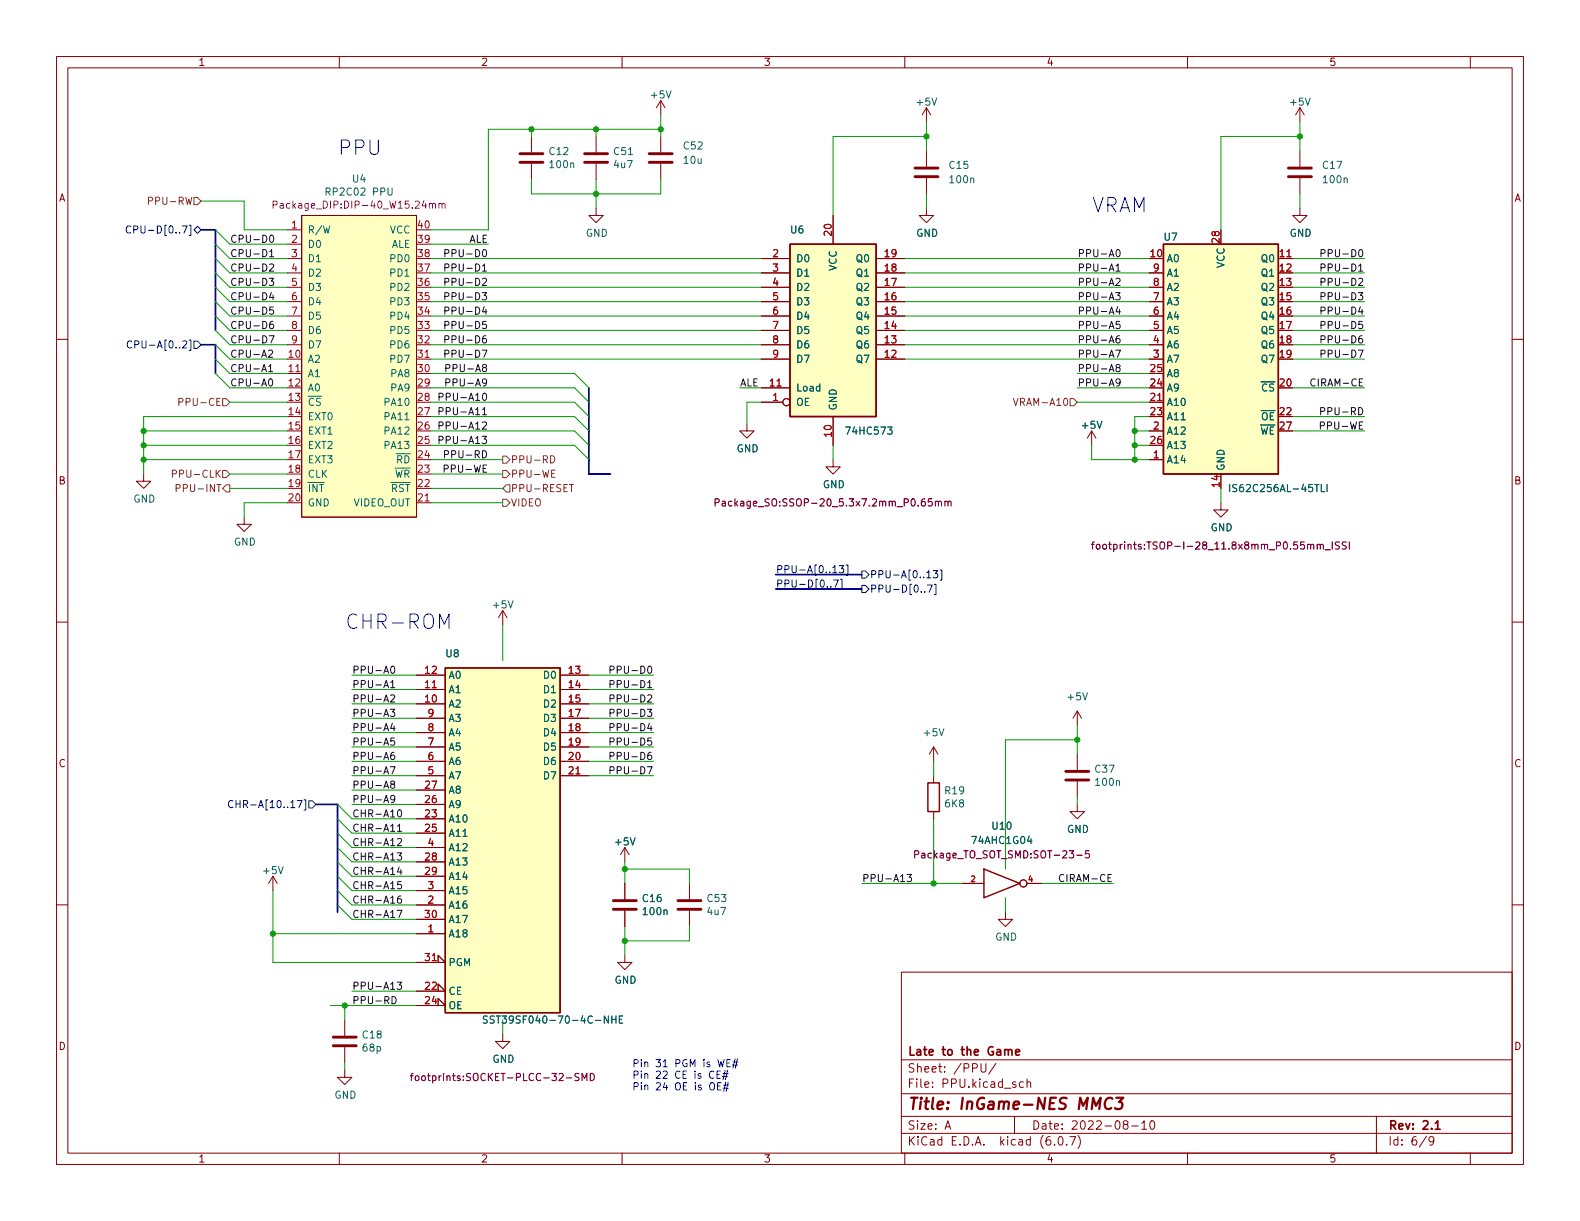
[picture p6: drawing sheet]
<svg xmlns="http://www.w3.org/2000/svg" width="279mm" height="216mm" viewBox="0 0 279 216" stroke-linecap="round" stroke-linejoin="round" font-family="sans-serif">
<defs><g id="words">
<g font-size="3.5" fill="#0000c2">
<text x="59.7" y="27.4">PPU</text>
<text x="193" y="37.6">VRAM</text>
<text x="61" y="111.2">CHR-ROM</text>
</g>
<text font-size="2.8" fill="#840000" x="160.4" y="196.2">Title: InGame-NES MMC3</text>
<g font-size="2.1" fill="#840000">
<text x="160.4" y="189.7">Sheet: /PPU/</text>
<text x="160.4" y="186.7">Late to the Game</text>
<text x="160.4" y="192.4">File: PPU.kicad_sch</text>
<text x="160.4" y="202.5">KiCad E.D.A. kicad (6.0.7)</text>
<text x="160.4" y="199.7">Size: A</text>
<text x="182.4" y="199.7">Date: 2022-08-10</text>
<text x="245.4" y="199.7">Rev: 2.1</text>
<text x="245.4" y="202.5">Id: 6/9</text>
</g>
<g font-size="1.8" fill="#840000">
<text x="35" y="11.6">1</text>
<text x="85" y="11.6">2</text>
<text x="135" y="11.6">3</text>
<text x="185" y="11.6">4</text>
<text x="235" y="11.6">5</text>
<text x="10.3" y="35.6">A</text>
<text x="267.7" y="35.6">A</text>
<text x="10.3" y="85.7">B</text>
<text x="267.7" y="85.7">B</text>
<text x="10.3" y="135.6">C</text>
<text x="267.7" y="135.6">C</text>
<text x="10.3" y="185.7">D</text>
<text x="267.7" y="185.7">D</text>
<text x="35" y="205.6">1</text>
<text x="85" y="205.6">2</text>
<text x="135" y="205.6">3</text>
<text x="185" y="205.6">4</text>
<text x="235" y="205.6">5</text>
</g>
<g font-size="1.8" fill="#006464">
<text x="115.2" y="17.4">+5V</text>
<text x="162.2" y="18.7">+5V</text>
<text x="228.3" y="18.7">+5V</text>
<text x="97.2" y="27.4">C12</text>
<text x="97.4" y="29.7">100n</text>
<text x="108.6" y="27.4">C51</text>
<text x="108.7" y="29.7">4u7</text>
<text x="121" y="26.4">C52</text>
<text x="121" y="29">10u</text>
<text x="167.9" y="29.8">C15</text>
<text x="234" y="29.8">C17</text>
<text x="58.1" y="34.6">RP2C02 PPU</text>
<text x="62.4" y="32.3">U4</text>
<text x="168.1" y="32.4">100n</text>
<text x="234.1" y="32.4">100n</text>
<text x="54.4" y="41.3">R/W</text>
<text x="68.9" y="41.3">VCC</text>
<text x="103.6" y="41.9">GND</text>
<text x="139.8" y="41.3">U6</text>
<text x="162" y="41.9">GND</text>
<text x="228" y="41.9">GND</text>
<text x="54.4" y="43.8">D0</text>
<text x="54.4" y="46.4">D1</text>
<text x="69.1" y="43.8">ALE</text>
<text x="69.2" y="46.4">PD0</text>
<text x="140.7" y="46.4">D0</text>
<text x="148" y="47.9" transform="rotate(-90 148 47.9)">VCC</text>
<text x="151.6" y="46.4">Q0</text>
<text x="205.9" y="42.5">U7</text>
<text x="206.2" y="46.4">A0</text>
<text x="216.5" y="47.4" transform="rotate(-90 216.5 47.4)">VCC</text>
<text x="223.2" y="46.4">Q0</text>
<text x="54.4" y="48.9">D2</text>
<text x="54.4" y="51.4">D3</text>
<text x="54.4" y="54">D4</text>
<text x="69.2" y="54">PD3</text>
<text x="69.2" y="51.4">PD2</text>
<text x="69.2" y="48.9">PD1</text>
<text x="140.7" y="48.9">D1</text>
<text x="140.7" y="51.4">D2</text>
<text x="140.7" y="54">D3</text>
<text x="151.6" y="54">Q3</text>
<text x="151.6" y="51.4">Q2</text>
<text x="151.6" y="48.9">Q1</text>
<text x="206.2" y="54">A3</text>
<text x="206.2" y="51.4">A2</text>
<text x="206.2" y="48.9">A1</text>
<text x="223.2" y="48.9">Q1</text>
<text x="223.2" y="51.4">Q2</text>
<text x="223.2" y="54">Q3</text>
<text x="54.4" y="56.5">D5</text>
<text x="54.4" y="59.1">D6</text>
<text x="69.2" y="59.1">PD5</text>
<text x="69.2" y="56.5">PD4</text>
<text x="140.7" y="56.5">D4</text>
<text x="140.7" y="59.1">D5</text>
<text x="151.6" y="59.1">Q5</text>
<text x="151.6" y="56.5">Q4</text>
<text x="206.2" y="59.1">A5</text>
<text x="206.2" y="56.5">A4</text>
<text x="223.2" y="56.5">Q4</text>
<text x="223.2" y="59.1">Q5</text>
<text x="54.4" y="64.1">A2</text>
<text x="54.4" y="61.6">D7</text>
<text x="69.2" y="64.1">PD7</text>
<text x="69.2" y="61.6">PD6</text>
<text x="140.7" y="61.6">D6</text>
<text x="140.7" y="64.1">D7</text>
<text x="151.6" y="64.1">Q7</text>
<text x="151.6" y="61.6">Q6</text>
<text x="206.2" y="64.1">A7</text>
<text x="206.2" y="61.6">A6</text>
<text x="223.2" y="61.6">Q6</text>
<text x="223.2" y="64.1">Q7</text>
<text x="54.4" y="66.7">A1</text>
<text x="54.4" y="69.2">A0</text>
<text x="54.4" y="71.8">~{CS}</text>
<text x="68.2" y="71.8">PA10</text>
<text x="69.2" y="69.2">PA9</text>
<text x="69.2" y="66.7">PA8</text>
<text x="140.7" y="71.8">OE</text>
<text x="140.7" y="69.2">Load</text>
<text x="206.2" y="71.8">A10</text>
<text x="206.2" y="69.2">A9</text>
<text x="206.2" y="66.7">A8</text>
<text x="221.7" y="69.2">~{CS}</text>
<text x="54.4" y="74.3">EXT0</text>
<text x="54.4" y="76.8">EXT1</text>
<text x="68.2" y="76.8">PA12</text>
<text x="68.2" y="74.3">PA11</text>
<text x="148" y="72.6" transform="rotate(-90 148 72.6)">GND</text>
<text x="149.9" y="76.8">74HC573</text>
<text x="191.4" y="75.8">+5V</text>
<text x="206.2" y="76.8">A12</text>
<text x="206.2" y="74.3">A11</text>
<text x="221.3" y="76.8">~{WE}</text>
<text x="221.6" y="74.3">~{OE}</text>
<text x="54.4" y="79.4">EXT2</text>
<text x="54.4" y="81.9">EXT3</text>
<text x="68.2" y="79.4">PA13</text>
<text x="68.7" y="81.9">~{RD}</text>
<text x="130.2" y="80">GND</text>
<text x="206.2" y="81.9">A14</text>
<text x="206.2" y="79.4">A13</text>
<text x="216.5" y="83.3" transform="rotate(-90 216.5 83.3)">GND</text>
<text x="23.6" y="88.8">GND</text>
<text x="54.4" y="84.5">CLK</text>
<text x="54.4" y="87">~{INT}</text>
<text x="54.4" y="89.5">GND</text>
<text x="62.4" y="89.5">VIDEO_OUT</text>
<text x="67.7" y="87">~{RST}</text>
<text x="68.3" y="84.5">~{WR}</text>
<text x="145.5" y="86.3">GND</text>
<text x="218.3" y="87">IS62C256AL-45TLI</text>
<text x="214.1" y="93.9">GND</text>
<text x="41.3" y="96.5">GND</text>
<text x="87.3" y="107.6">+5V</text>
<text x="78.9" y="116.2">U8</text>
<text x="79.2" y="125.1">A2</text>
<text x="79.2" y="122.6">A1</text>
<text x="79.2" y="120">A0</text>
<text x="96.3" y="120">D0</text>
<text x="96.3" y="122.6">D1</text>
<text x="96.3" y="125.1">D2</text>
<text x="188.9" y="123.8">+5V</text>
<text x="79.2" y="130.2">A4</text>
<text x="79.2" y="127.6">A3</text>
<text x="96.3" y="127.6">D3</text>
<text x="96.3" y="130.2">D4</text>
<text x="163.5" y="130.2">+5V</text>
<text x="79.2" y="137.8">A7</text>
<text x="79.2" y="135.3">A6</text>
<text x="79.2" y="132.7">A5</text>
<text x="96.3" y="132.7">D5</text>
<text x="96.3" y="135.3">D6</text>
<text x="96.3" y="137.8">D7</text>
<text x="193.7" y="136.6">C37</text>
<text x="79.2" y="142.9">A9</text>
<text x="79.2" y="140.3">A8</text>
<text x="167.2" y="140.4">R19</text>
<text x="167.2" y="142.7">6K8</text>
<text x="193.9" y="138.9">100n</text>
<text x="79.2" y="145.4">A10</text>
<text x="79.2" y="148">A11</text>
<text x="108.9" y="149.5">+5V</text>
<text x="172.1" y="149.2">74AHC1G04</text>
<text x="175.5" y="146.7">U10</text>
<text x="188.7" y="147.3">GND</text>
<text x="46.7" y="154.6">+5V</text>
<text x="79.2" y="153">A13</text>
<text x="79.2" y="155.6">A14</text>
<text x="79.2" y="150.5">A12</text>
<text x="79.2" y="160.7">A16</text>
<text x="79.2" y="158.1">A15</text>
<text x="113.7" y="159.5">C16</text>
<text x="113.9" y="161.8">100n</text>
<text x="125.1" y="159.5">C53</text>
<text x="125.2" y="161.8">4u7</text>
<text x="79.2" y="165.7">A18</text>
<text x="79.2" y="163.2">A17</text>
<text x="176" y="166.3">GND</text>
<text x="79.2" y="170.8">PGM</text>
<text x="108.7" y="173.9">GND</text>
<text x="79.2" y="175.9">CE</text>
<text x="79.2" y="178.4">OE</text>
<text x="64.2" y="183.6">C18</text>
<text x="64.2" y="185.9">68p</text>
<text x="87.6" y="181">SST39SF040-70-4C-NHE</text>
<text x="87.1" y="187.9">GND</text>
<text x="59.1" y="194.3">GND</text>
</g>
<g font-size="1.8" fill="#000084">
<text x="24.5" y="41.3">CPU-D[0..7]</text>
<text x="24.5" y="61.6">CPU-A[0..2]</text>
<text x="137.2" y="101.3">PPU-A[0..13]</text>
<text x="137.2" y="103.9">PPU-D[0..7]</text>
<text x="153.8" y="102.2">PPU-A[0..13]</text>
<text x="153.8" y="104.8">PPU-D[0..7]</text>
<text x="42.7" y="142.9">CHR-A[10..17]</text>
</g>
<g font-size="1.8" fill="#725600">
<text x="27" y="36.2">PPU-RW</text>
<text x="32.6" y="71.8">PPU-CE</text>
<text x="180.1" y="71.8">VRAM-A10</text>
<text x="90.3" y="81.9">PPU-RD</text>
<text x="31.4" y="84.5">PPU-CLK</text>
<text x="32.2" y="87">PPU-INT</text>
<text x="90.3" y="84.5">PPU-WE</text>
<text x="90.3" y="87">PPU-RESET</text>
<text x="90.3" y="89.5">VIDEO</text>
</g>
<g font-size="1.8" fill="#840084">
<text x="49.8" y="36.9">Package_DIP:DIP-40_W15.24mm</text>
<text x="128.5" y="89.5">Package_SO:SSOP-20_5.3x7.2mm_P0.65mm</text>
<text x="195.9" y="97.2">footprints:TSOP-I-28_11.8x8mm_P0.55mm_ISSI</text>
<text x="162.9" y="151.8">Package_TO_SOT_SMD:SOT-23-5</text>
<text x="74.6" y="191.1">footprints:SOCKET-PLCC-32-SMD</text>
</g>
<g font-size="1.8" fill="#a90000">
<text x="51.6" y="40.4">1</text>
<text x="73.9" y="40.4">40</text>
<text x="147.1" y="41.6" transform="rotate(-90 147.1 41.6)">20</text>
<text x="51.6" y="42.9">2</text>
<text x="51.6" y="45.5">3</text>
<text x="73.9" y="45.5">38</text>
<text x="73.9" y="42.9">39</text>
<text x="136.7" y="45.5">2</text>
<text x="156.5" y="45.5">19</text>
<text x="203.5" y="45.5">10</text>
<text x="215.6" y="42.9" transform="rotate(-90 215.6 42.9)">28</text>
<text x="226.3" y="45.5">11</text>
<text x="51.6" y="48">4</text>
<text x="51.6" y="50.5">5</text>
<text x="51.6" y="53.1">6</text>
<text x="73.9" y="53.1">35</text>
<text x="73.9" y="50.5">36</text>
<text x="73.9" y="48">37</text>
<text x="136.7" y="48">3</text>
<text x="136.7" y="50.5">4</text>
<text x="136.7" y="53.1">5</text>
<text x="156.5" y="53.1">16</text>
<text x="156.5" y="50.5">17</text>
<text x="156.5" y="48">18</text>
<text x="204" y="53.1">7</text>
<text x="204" y="50.5">8</text>
<text x="204" y="48">9</text>
<text x="226.3" y="48">12</text>
<text x="226.3" y="50.5">13</text>
<text x="226.3" y="53.1">15</text>
<text x="51.6" y="55.6">7</text>
<text x="51.6" y="58.2">8</text>
<text x="73.9" y="58.2">33</text>
<text x="73.9" y="55.6">34</text>
<text x="136.7" y="55.6">6</text>
<text x="136.7" y="58.2">7</text>
<text x="156.5" y="58.2">14</text>
<text x="156.5" y="55.6">15</text>
<text x="204" y="58.2">5</text>
<text x="204" y="55.6">6</text>
<text x="226.3" y="55.6">16</text>
<text x="226.3" y="58.2">17</text>
<text x="51.1" y="63.2">10</text>
<text x="51.1" y="65.8">11</text>
<text x="51.6" y="60.7">9</text>
<text x="73.9" y="65.8">30</text>
<text x="73.9" y="63.2">31</text>
<text x="73.9" y="60.7">32</text>
<text x="136.7" y="60.7">8</text>
<text x="136.7" y="63.2">9</text>
<text x="156.5" y="63.2">12</text>
<text x="156.5" y="60.7">13</text>
<text x="203.5" y="65.8">25</text>
<text x="204" y="63.2">3</text>
<text x="204" y="60.7">4</text>
<text x="226.3" y="60.7">18</text>
<text x="226.3" y="63.2">19</text>
<text x="51.1" y="68.3">12</text>
<text x="51.1" y="70.9">13</text>
<text x="73.9" y="70.9">28</text>
<text x="73.9" y="68.3">29</text>
<text x="136.2" y="68.3">11</text>
<text x="136.7" y="70.9">1</text>
<text x="203.5" y="70.9">21</text>
<text x="203.5" y="68.3">24</text>
<text x="226.3" y="68.3">20</text>
<text x="51.1" y="73.4">14</text>
<text x="51.1" y="75.9">15</text>
<text x="73.9" y="75.9">26</text>
<text x="73.9" y="73.4">27</text>
<text x="147.1" y="77.2" transform="rotate(-90 147.1 77.2)">10</text>
<text x="203.5" y="73.4">23</text>
<text x="204" y="75.9">2</text>
<text x="226.3" y="73.4">22</text>
<text x="226.3" y="75.9">27</text>
<text x="51.1" y="78.5">16</text>
<text x="51.1" y="81">17</text>
<text x="51.1" y="83.6">18</text>
<text x="73.9" y="83.6">23</text>
<text x="73.9" y="81">24</text>
<text x="73.9" y="78.5">25</text>
<text x="203.5" y="78.5">26</text>
<text x="204" y="81">1</text>
<text x="51.1" y="86.1">19</text>
<text x="51.1" y="88.6">20</text>
<text x="73.9" y="88.6">21</text>
<text x="73.9" y="86.1">22</text>
<text x="215.6" y="86.1" transform="rotate(-90 215.6 86.1)">14</text>
<text x="75.2" y="119.1">12</text>
<text x="100.6" y="119.1">13</text>
<text x="75.2" y="124.2">10</text>
<text x="75.2" y="121.7">11</text>
<text x="100.6" y="121.7">14</text>
<text x="100.6" y="124.2">15</text>
<text x="75.7" y="131.8">7</text>
<text x="75.7" y="129.3">8</text>
<text x="75.7" y="126.7">9</text>
<text x="100.6" y="126.7">17</text>
<text x="100.6" y="129.3">18</text>
<text x="100.6" y="131.8">19</text>
<text x="75.7" y="136.9">5</text>
<text x="75.7" y="134.4">6</text>
<text x="100.6" y="134.4">20</text>
<text x="100.6" y="136.9">21</text>
<text x="75.2" y="142">26</text>
<text x="75.2" y="139.4">27</text>
<text x="75.2" y="144.5">23</text>
<text x="75.2" y="147.1">25</text>
<text x="75.7" y="149.6">4</text>
<text x="75.2" y="152.1">28</text>
<text x="75.2" y="154.7">29</text>
<text x="75.7" y="159.8">2</text>
<text x="75.7" y="157.2">3</text>
<text x="75.2" y="162.3">30</text>
<text x="75.7" y="164.8">1</text>
<text x="75.2" y="169.9">31</text>
<text x="75.2" y="175">22</text>
<text x="75.2" y="177.5">24</text>
</g>
<g font-size="1.8" fill="#0f0f0f">
<text x="40.6" y="42.9">CPU-D0</text>
<text x="40.6" y="45.5">CPU-D1</text>
<text x="40.6" y="48">CPU-D2</text>
<text x="79.9" y="48">PPU-D1</text>
<text x="79.9" y="45.5">PPU-D0</text>
<text x="82.8" y="42.9">ALE</text>
<text x="190.5" y="48">PPU-A1</text>
<text x="190.5" y="45.5">PPU-A0</text>
<text x="234.8" y="45.5">PPU-D0</text>
<text x="234.8" y="48">PPU-D1</text>
<text x="40.6" y="53.1">CPU-D4</text>
<text x="40.6" y="50.5">CPU-D3</text>
<text x="79.9" y="53.1">PPU-D3</text>
<text x="79.9" y="50.5">PPU-D2</text>
<text x="190.5" y="53.1">PPU-A3</text>
<text x="190.5" y="50.5">PPU-A2</text>
<text x="234.8" y="53.1">PPU-D3</text>
<text x="234.8" y="50.5">PPU-D2</text>
<text x="40.6" y="55.6">CPU-D5</text>
<text x="40.6" y="58.2">CPU-D6</text>
<text x="79.9" y="55.6">PPU-D4</text>
<text x="79.9" y="58.2">PPU-D5</text>
<text x="190.5" y="58.2">PPU-A5</text>
<text x="190.5" y="55.6">PPU-A4</text>
<text x="234.8" y="55.6">PPU-D4</text>
<text x="234.8" y="58.2">PPU-D5</text>
<text x="40.6" y="63.2">CPU-A2</text>
<text x="40.6" y="60.7">CPU-D7</text>
<text x="40.6" y="65.8">CPU-A1</text>
<text x="79.9" y="60.7">PPU-D6</text>
<text x="79.9" y="63.2">PPU-D7</text>
<text x="79.9" y="65.8">PPU-A8</text>
<text x="190.5" y="65.8">PPU-A8</text>
<text x="190.5" y="63.2">PPU-A7</text>
<text x="190.5" y="60.7">PPU-A6</text>
<text x="234.8" y="63.2">PPU-D7</text>
<text x="234.8" y="60.7">PPU-D6</text>
<text x="40.6" y="68.3">CPU-A0</text>
<text x="78.9" y="70.9">PPU-A10</text>
<text x="79.9" y="68.3">PPU-A9</text>
<text x="130.8" y="68.3">ALE</text>
<text x="190.5" y="68.3">PPU-A9</text>
<text x="232.5" y="68.3">CIRAM-CE</text>
<text x="78.9" y="73.4">PPU-A11</text>
<text x="78.9" y="75.9">PPU-A12</text>
<text x="234.2" y="75.9">PPU-WE</text>
<text x="234.5" y="73.4">PPU-RD</text>
<text x="78.9" y="78.5">PPU-A13</text>
<text x="79.3" y="83.6">PPU-WE</text>
<text x="79.6" y="81">PPU-RD</text>
<text x="62.2" y="119.1">PPU-A0</text>
<text x="109.1" y="119.1">PPU-D0</text>
<text x="62.2" y="121.7">PPU-A1</text>
<text x="62.2" y="124.2">PPU-A2</text>
<text x="109.1" y="124.2">PPU-D2</text>
<text x="109.1" y="121.7">PPU-D1</text>
<text x="62.2" y="126.7">PPU-A3</text>
<text x="62.2" y="131.8">PPU-A5</text>
<text x="62.2" y="129.3">PPU-A4</text>
<text x="109.1" y="126.7">PPU-D3</text>
<text x="109.1" y="129.3">PPU-D4</text>
<text x="109.1" y="131.8">PPU-D5</text>
<text x="62.2" y="136.9">PPU-A7</text>
<text x="62.2" y="134.4">PPU-A6</text>
<text x="109.1" y="134.4">PPU-D6</text>
<text x="109.1" y="136.9">PPU-D7</text>
<text x="62.2" y="142">PPU-A9</text>
<text x="62.2" y="139.4">PPU-A8</text>
<text x="62.2" y="149.6">CHR-A12</text>
<text x="62.2" y="147.1">CHR-A11</text>
<text x="62.2" y="144.5">CHR-A10</text>
<text x="62.2" y="152.1">CHR-A13</text>
<text x="62.2" y="154.7">CHR-A14</text>
<text x="152.4" y="155.9">PPU-A13</text>
<text x="188" y="155.9">CIRAM-CE</text>
<text x="62.2" y="157.2">CHR-A15</text>
<text x="62.2" y="159.8">CHR-A16</text>
<text x="62.2" y="162.3">CHR-A17</text>
<text x="62.2" y="175">PPU-A13</text>
<text x="62.2" y="177.5">PPU-RD</text>
</g>
<g font-size="1.8" fill="#0000c2">
<text x="111.8" y="188.7">Pin 31 PGM is WE#</text>
<text x="111.8" y="190.7">Pin 22 CE is CE#</text>
<text x="111.8" y="192.8">Pin 24 OE is OE#</text>
</g>
<g font-size="1.4" fill="#a90000">
<text x="171.7" y="156">2</text>
<text x="181.9" y="156">4</text>
</g>
</g></defs>
<g fill="none" stroke="#840000" stroke-width=".18">
<path d="M10 10h259.4v195.9h-259.4zM12 12h255.4v191.9h-255.4zM60 10v2M110 10v2M116.8 17.8v2.5M116.8 17.8l-.7 1.3M116.8 17.8l.8 1.3M160 10v2M163.8 19.1l-.7 1.2M163.8 19.1v2.5M163.8 19.1l.8 1.2M210 10v2"/>
<path d="M229.9 19.1v2.5M229.9 19.1l-.8 1.2M229.9 19.1l.7 1.2M260 10v2M53.3 38.1h20.4v53.3h-20.4zM94 24.1v2.8M94 29v2.8M105.4 36.8v1.3h1.3l-1.3 1.3-1.3-1.3h1.3M105.4 24.1v2.8M105.4 29v2.8M116.8 24.1v2.8M116.8 29v2.8"/>
<path d="M147.3 38.1v5.1M163.8 36.8v1.3h1.3l-1.3 1.3-1.2-1.3h1.2M163.8 26.7v2.8M163.8 31.5v2.8M229.9 36.8v1.3h1.2l-1.2 1.3-1.3-1.3h1.3M229.9 26.7v2.8M229.9 31.5v2.8M10 60h2M50.8 58.4h2.5M50.8 55.9h2.5M50.8 53.3h2.5M50.8 50.8h2.5"/>
<path d="M50.8 48.3h2.5M50.8 45.7h2.5M50.8 40.6h2.5M50.8 43.2h2.5M134.6 58.4h5.1M134.6 55.9h5.1M134.6 53.3h5.1M134.6 50.8h5.1M134.6 48.3h5.1M134.6 45.7h5.1M154.9 58.4h5.1M154.9 55.9h5.1"/>
<path d="M154.9 53.3h5.1M154.9 50.8h5.1M154.9 48.3h5.1M154.9 45.7h5.1M203.2 58.4h2.5M203.2 55.9h2.5M203.2 53.3h2.5M203.2 50.8h2.5M203.2 48.3h2.5M226.1 45.7h2.5M267.4 60h2M50.8 61h2.5"/>
<path d="M50.8 66h2.5M73.7 63.5h2.5M132.1 74.9v1.3h1.2l-1.2 1.3-1.3-1.3h1.3M134.6 71.1h3.8M134.6 68.6h5.1M134.6 63.5h5.1M134.6 61h5.1M147.3 73.7v5M154.9 63.5h5.1M154.9 61h5.1M193 76.2l-.7 1.3M193 76.2v2.5"/>
<path d="M193 76.2l.8 1.3M203.2 71.1h2.5M203.2 63.5h2.5M203.2 61h2.5M203.2 76.2h2.5M25.4 83.8v1.3h1.3l-1.3 1.3-1.3-1.3h1.3M43.2 91.4v1.3h1.2l-1.2 1.3-1.3-1.3h1.3M73.7 88.9h2.5M147.3 81.3v1.3h1.3l-1.3 1.2-1.3-1.2h1.3M203.2 81.3h2.5M215.9 88.9v1.3h1.3l-1.3 1.2-1.3-1.2h1.3M10 110h2"/>
<path d="M73.7 119.4h5M88.9 108l-.8 1.2M88.9 108v2.5M88.9 108l.8 1.2M99.1 119.4h5M267.4 110h2M73.7 124.5h5M73.7 121.9h5M73.7 127h5M73.7 129.5h5M73.7 132.1h5M73.7 134.6h5"/>
<path d="M73.7 137.2h5M73.7 139.7h5M99.1 124.5h5M99.1 121.9h5M99.1 127h5M99.1 129.5h5M99.1 132.1h5M99.1 134.6h5M99.1 137.2h5M165.1 132.1l-.8 1.3M165.1 132.1v2.5M165.1 137.2v1.2"/>
<path d="M165.1 132.1l.8 1.3M190.5 125.7v2.6M190.5 133.4v2.7M190.5 138.2v2.8M190.5 125.7l-.8 1.3M190.5 125.7l.8 1.3M10 160h2M48.3 154.9l-.8 1.3M48.3 154.9v2.6M48.3 154.9l.7 1.3M73.7 144.8h5M73.7 147.3h5"/>
<path d="M73.7 142.2h5M73.7 152.4h5M73.7 154.9h5M73.7 157.5h5M73.7 149.9h5M110.5 149.9l-.8 1.2M110.5 149.9v2.5M110.5 156.2v2.8M110.5 149.9l.8 1.2M121.9 156.2v2.8M165.1 143.5v1.3M170.2 156.2h3.8"/>
<path d="M181.6 156.2h2.5M190.5 142.2v1.3h1.3l-1.3 1.3-1.3-1.3h1.3M267.4 160h2M73.7 175.3h5l-1.2-1.3v1.3M73.7 177.8h5l-1.2-1.3v1.3M73.7 170.2h5l-1.2-1.3v1.3M73.7 165.1h5M73.7 160h5M73.7 162.6h5M110.5 168.9v1.3h1.3l-1.3 1.3-1.3-1.3h1.3M110.5 161v2.8M121.9 161v2.8"/>
<path d="M159.4 171.9h108v32h-108zM177.8 161.3v1.3h1.3l-1.3 1.2-1.3-1.2h1.3M61 189.2v1.3h1.2l-1.2 1.3-1.3-1.3h1.3M61 180.3v2.8M61 185.2v2.8M88.9 182.9v1.3h1.3l-1.3 1.2-1.3-1.2h1.3M159.4 197.4h108M159.4 193.4h108M159.4 187.4h108M167.1 199.7l.5-1.5 .5 1.5M167.3 199.2h.7M173.5 188.1v1.2l.3 .3h.2l.3-.3v-1.2"/>
<path d="M176.1 188l-1.3 1.9M179.4 197.4v3M179.6 191.4l-.3-.1-.3 .2 .1 .2 .5 .2v.3h-.6M181 191.4l-.5-.1-.2 .3v.4l.1 .2h.6M181.6 191.4l.2-.1 .4 .1 .1 .9M181.6 190.8v1.5M198.9 198.8l-.3-.3 .1-.2 .2-.1h.4l.2 .3-.1 .2-.6 .2-.2 .2 .1 .4 .2 .2 .4-.1 .2-.2-.1-.4-.2-.2M200.1 199.1h1.2M201.9 198.6l.4-.4v1.5M201.9 199.7h.9M203.5 198.3l.2-.1a.81 .81 0 0 1 .6 .6 .81 .81 0 0 1-.3 .8l-.2 .1a.81 .81 0 0 1-.3-1.4zM243.4 197.4v6.5"/>
<path d="M60 203.9v2M110 203.9v2M159.4 200.4h108M160 203.9v2M186.5 202.3v.2M187.3 201h.2a.81 .81 0 0 1 .6 .6 .81 .81 0 0 1-.3 .8l-.2 .1a.81 .81 0 0 1-.6-.6 .81 .81 0 0 1 .3-.9zM188.6 202.3v.2M189.2 201h1l-.7 1.5M190.6 200.8a1.72 1.72 0 0 1 0 2.2M210 203.9v2M252.3 200.9l-1.3 1.9M253.5 201.6l-.2 .3h-.3l-.3-.3 .1-.6h.5l.2 .1a.99 .99 0 0 1-.4 1.4h-.3"/>
<path d="M260 203.9v2"/>
<circle cx="139.1" cy="71.1" r=".63"/>
<circle cx="181" cy="156.2" r=".63"/>
</g>
<path d="M177.7 185.7l.2-.1 .3 .1 .1 .9M178.3 185.8l.2-.2 .4 .1 .1 .9M179.6 186.1l.7-.2-.1-.2-.4-.1-.2 .2 .1 .7h.5M253.8 198.6l.4-.4v1.5M253.8 199.7h.9" fill="none" stroke="#840000" stroke-width=".3"/>
<path d="M196.7 194.3a.88 .88 0 0 0-1 0 .88 .88 0 0 0-.3 .9 .69 .69 0 0 0 .3 .8 .69 .69 0 0 0 .8-.1M197.4 194.1h1.2l-.7 .8h.3l.2 .2 .1 .1-.2 .7-.3 .2h-.6l-.2-.2" fill="none" stroke="#840000" stroke-width=".4"/>
<path d="M139.7 43.2h15.2v30.5h-15.2zM205.7 43.2h20.4v40.6h-20.4zM78.7 118.1h20.4v61h-20.4zM164.1 138.4h2v5.1h-2zM174 153.7l6.3 2.5-6.3 2.6z" fill="none" stroke="#840000" stroke-width=".25"/>
<g fill="none" stroke="#840000" stroke-width=".51">
<path d="M91.9 28.7h4.1M91.9 27.2h4.1M103.4 28.7h4M103.4 27.2h4M114.8 28.7h4.1M114.8 27.2h4.1M161.8 29.7h4.1M161.8 31.2h4.1M227.8 29.7h4.1M227.8 31.2h4.1M188.5 136.4h4M188.5 137.9h4"/>
<path d="M108.5 159.3h4M119.9 159.3h4.1M108.5 160.8h4M119.9 160.8h4.1M58.9 183.4h4.1M58.9 184.9h4.1"/>
</g>
<g fill="#ffffc2" stroke="#ffffc2" stroke-width=".18">
<path d="M139.7 43.2h15.2v30.5h-15.2z"/>
<path d="M78.7 118.1h20.4v61h-20.4z"/>
<path d="M205.7 43.2h20.4v40.6h-20.4z"/>
<path d="M53.3 38.1h20.4v53.3h-20.4z"/>
</g>
<g fill="none" stroke="#840084" stroke-width=".18">
<path d="M48.3 36.2h.6l.1-.2v-.3l-.7-.1v1.2M77.6 36.1l.2-.1h.3l.1 .8M77.6 36v.8M78.2 36.2l.1-.2h.3l.1 .8M126.5 88.9l.6-.1 .1-.2-.1-.3-.6-.1v1.3M127.7 88.7h.5l.1 .8M128.3 88.9l-.5 .1-.1 .2 .1 .3 .5-.1M165.4 88.7l.2-.1 .3 .1v.8M165.9 88.8l.2-.2 .3 .1 .1 .8M167.1 88.7l.2-.1 .3 .1v.8M167.1 88.6v.9M167.6 88.8l.2-.2 .3 .1 .1 .8"/>
<path d="M193 96.2h.5M193.5 95.8l-.3 .2v1.1M193.9 96.4l.2-.2 .4 .2v.5l-.1 .1-.3 .1-.2-.1zM195.1 96.4l.1-.2 .4 .2 .1 .5-.2 .1-.3 .1-.1-.1zM234.3 97.2h1M235.6 95.8v1.3M236.9 95.9l-.5-.1-.2 .1v.4l.5 .3 .2 .3-.3 .2-.5-.1M238.1 95.9l-.5-.1-.2 .1v.4l.5 .3 .2 .3-.3 .2-.5-.1M238.6 95.8v1.3M161.7 151.1l.6-.1 .2-.1-.1-.3-.7-.2v1.3M192.6 150.4h-.6l-.1 .6 .2-.1 .4 .1 .1 .2v.4l-.2 .1-.5-.1M72.6 190.2h.5"/>
<path d="M73.1 189.8l-.3 .2v1.1M73.5 190.3l.2-.1 .3 .1 .1 .5-.1 .2-.3 .1-.2-.1zM102.9 191.1v-1.3l.5 .9 .4-.9v1.3M104.4 189.8a.64 .64 0 0 1 .7 .6 .64 .64 0 0 1-.7 .7z"/>
</g>
<path d="M217.4 85.7v1.2M233.6 85.7v1.2h.7M234.7 85.7v1.2M86.2 179.7l-.5-.1-.2 .3 .1 .3 .5 .2v.4l-.2 .1h-.4M87.4 179.7l-.5-.1-.2 .2v.3l.6 .3 .1 .3-.3 .2h-.4M108.9 179.6v1.3M110.1 179.6h-.6v1.3h.6M108.2 180.2h.7M109.5 180.2h.4" fill="none" stroke="#006464" stroke-width=".18"/>
<g fill="none" stroke="#725600" stroke-width=".18">
<path d="M26.3 35.5h.6l.1-.2-.1-.3-.6-.1v1.2M34.3 34.9h.6l.7 .7-.7 .6h-.6zM31.6 71.1l.6-.1 .2-.2-.1-.3-.7-.1v1.3M39.4 70.5h.6l.6 .6-.6 .7h-.6zM179.2 70.4l.4 1.3 .4-1.3M189.2 70.5h.7l.6 .6-.6 .7h-.7zM30.5 83.8l.6-.1 .1-.2-.1-.3-.6-.1v1.3M31.1 86.3h.7l.1-.2-.1-.3-.7-.1v1.2M39.4 83.2h.6l.6 .6-.6 .7h-.6zM39.4 86.4l.6-.7h.6v1.3h-.6zM88.9 83.2h.6l.7 .6-.7 .7h-.6zM88.9 88.3h.6l.7 .6-.7 .6h-.6z"/>
<path d="M88.9 80.6h.6l.7 .7-.7 .6h-.6zM89.5 85.7h.7v1.3h-.7l-.6-.6zM97.4 80.6a.64 .64 0 0 1 .7 .6 .64 .64 0 0 1-.7 .7zM97.5 83.7h.5M98.1 83.1h-.6v1.3h.6M100.7 85.7h.7M101.1 85.7v1.2"/>
</g>
<g fill="none" stroke="#000084" stroke-width=".18">
<path d="M23.1 40.1a.6 .6 0 0 0-.8 .4 .6 .6 0 0 0 .6 .7l.2-.1M23.6 40.6l.7-.1 .1-.1-.1-.3-.7-.2v1.3M34.9 40l.7 .6-.7 .7-.6-.7zM23.3 60.4a.6 .6 0 0 0-.9 .4 .6 .6 0 0 0 .6 .7l.3-.1M23.8 60.9h.6l.2-.2-.1-.3-.7-.1v1.2M34.3 60.3h.6l.7 .7-.7 .6h-.6zM149.6 99.9h.3v1.8h-.3M147.3 101.3h.7M147.4 102.5h.8l-.5 1.3M148.4 100h.8l-.4 .5 .4 .1v.6l-.2 .1-.6-.1M148.6 102.4h.3v1.8h-.3M152.4 101h.6l.7 .6-.7 .6h-.6z"/>
<path d="M152.4 103.5h.6l.7 .6-.7 .7h-.6zM163.9 102.2h.7M164 103.4h.9l-.6 1.3M165 100.9h.8l-.4 .5 .4 .1v.6l-.2 .1-.6-.1M165.2 103.3h.3v1.8h-.3M166.2 100.8h.3v1.8h-.3M41.2 141.7a.6 .6 0 0 0-.8 .4 .6 .6 0 0 0 .5 .7l.3-.1M41.7 141.5v1.3M41.7 142.1h.8M54.6 141.6h.6l.7 .6-.7 .7h-.6z"/>
</g>
<g fill="none" stroke="#0f0f0f" stroke-width=".18">
<path d="M47.6 59.4h.9l-.6 1.2M47.6 49.2h.8l-.4 .5 .3 .1v.6l-.1 .1-.6-.1M47.7 44.5l.3-.4v1.3M47.7 46.8l.5-.1 .2 .3-.8 .9h.8M47.7 45.4h.7M47.8 41.7l.2-.1a.68 .68 0 0 1 .4 .6 .68 .68 0 0 1-.4 .7l-.2-.2-.1-.3zM48 51.7l-.3 .9h.8M48.3 56.8l-.4 .1a.86 .86 0 0 0 0 1.2l.4-.1 .1-.4-.2-.3h-.3l-.2 .3M48.3 52.2v.8M48.3 54.3h-.6v.6l.2-.1h.4l.1 .2-.1 .4-.1 .2-.5-.2M78.7 52.4h.6l.1-.2-.1-.3-.6-.2v1.3M78.7 47.3h.6l.1-.2-.1-.3-.6-.1v1.2"/>
<path d="M78.7 44.8l.6-.1 .1-.1-.1-.3-.6-.2v1.3M78.7 55l.6-.1 .1-.2-.1-.3-.6-.1v1.3M78.7 57.5l.6-.1 .1-.1-.1-.3-.6-.2v1.3M78.7 49.9l.6-.1 .1-.2-.1-.3-.6-.1v1.3M197.3 51.7h.8l-.4 .5 .3 .2v.5l-.2 .1-.5-.1M197.3 47l.4-.3v1.2M197.3 49.3l.5-.1 .3 .4-.8 .9h.8M197.3 47.9h.8M197.5 44.3l.2-.2a.68 .68 0 0 1 .4 .7 .68 .68 0 0 1-.4 .6l-.2-.1-.2-.4zM197.7 54.2l-.4 .9h.8M198 59.4h-.4a.86 .86 0 0 0 0 1.2l.4-.1 .1-.4-.3-.2h-.2l-.3 .2M198 54.7v.9"/>
<path d="M198 56.8h-.6l-.1 .6 .2-.1 .5 .1 .1 .2-.1 .4-.2 .1-.5-.1M233.6 55l.6-.1 .1-.2v-.3l-.7-.1v1.3M233.6 52.4h.6l.1-.2v-.3l-.7-.2v1.3M233.6 57.5l.6-.1 .1-.1v-.3l-.7-.2v1.3M233.6 44.8l.6-.1 .1-.1v-.3l-.7-.2v1.3M233.6 47.3h.6l.1-.2v-.3l-.7-.1v1.2M233.6 49.9l.6-.1 .1-.2v-.3l-.7-.1v1.3M47.5 62l.5-.1 .2 .4-.8 .9h.8M47.5 64.8l.4-.4v1.3M47.5 65.7h.7M47.7 67h.1a.68 .68 0 0 1 .4 .6 .68 .68 0 0 1-.4 .7 .84 .84 0 0 1-.1-1.3zM77.6 77.8h.6l.2-.2-.1-.3-.7-.2v1.3"/>
<path d="M77.6 72.7h.6l.2-.2-.1-.3-.7-.1v1.2M77.6 70.2l.6-.1 .2-.1-.1-.3-.7-.2v1.3M77.6 75.3l.6-.1 .2-.2-.1-.3-.7-.1v1.3M78.7 60h.6l.1-.2-.1-.3-.6-.1v1.2M78.7 62.6l.6-.1 .1-.2-.1-.3-.6-.1v1.3M78.8 67.7l.6-.1 .2-.2-.1-.3-.7-.1v1.3M78.8 65.1h.6l.2-.2-.1-.3-.7-.2v1.3M197.3 61.9h.8l-.5 1.3M197.6 65l-.3-.2 .1-.2 .2-.2 .4 .1 .1 .2-.1 .2-.5 .2-.2 .1v.3l.3 .2h.2l.3-.2v-.3l-.3-.2M198.1 67.5l-.3 .3h-.2l-.3-.3 .2-.5h.3l.2 .1a.84 .84 0 0 1-.3 1.2h-.2M232.6 67.1a.6 .6 0 0 0-.9 .4 .6 .6 0 0 0 .6 .8l.3-.2M233.5 75.3l.6-.1 .1-.2-.1-.3-.6-.1v1.3"/>
<path d="M233.5 72.7h.6l.2-.2-.1-.3-.7-.1v1.2M233.6 62.6l.6-.1 .1-.2v-.3l-.7-.1v1.3M233.6 60h.6l.1-.2v-.3l-.7-.1v1.2M78.5 82.9l.6-.1 .2-.1-.1-.3-.7-.2v1.3M78.6 80.4l.6-.1 .1-.2v-.3l-.7-.1v1.3M69.3 117.8h.1a.68 .68 0 0 1 .4 .6 .68 .68 0 0 1-.4 .7 .84 .84 0 0 1-.1-1.3zM107.9 118.5l.6-.1 .1-.2-.1-.3-.6-.1v1.3M69 125.4h.8l-.4 .5 .3 .1v.6l-.1 .1-.6-.1M69 135.6h.9l-.6 1.2M69.1 120.7l.3-.4v1.3M69.1 123l.5-.1 .2 .3-.8 .9h.8M69.1 121.6h.7"/>
<path d="M69.3 138.7l-.2-.3v-.2l.2-.1 .4 .1 .1 .2-.1 .1-.5 .2-.1 .2v.2l.2 .3h.3l.2-.3v-.2l-.2-.2M69.4 127.9l-.3 .9h.8M69.7 133l-.4 .1a.86 .86 0 0 0 0 1.2l.4-.1 .1-.4-.2-.3h-.3l-.2 .3M69.7 128.4v.8M69.7 130.5h-.6v.6l.2-.1h.4l.1 .2-.1 .4-.1 .2-.5-.2M107.9 123.5h.6l.1-.2-.1-.3-.6-.1v1.2M107.9 121l.6-.1 .1-.1-.1-.3-.6-.2v1.3M107.9 126.1l.6-.1 .1-.2-.1-.3-.6-.1v1.3M107.9 128.6h.6l.1-.2-.1-.3-.6-.2v1.3M107.9 133.7l.6-.1 .1-.1-.1-.3-.6-.2v1.3M107.9 131.2l.6-.1 .1-.2-.1-.3-.6-.1v1.3M107.9 136.2h.6l.1-.2-.1-.3-.6-.1v1.2"/>
<path d="M69.8 141.2l-.2 .2h-.4l-.1-.2 .1-.5 .4-.1 .1 .2a.84 .84 0 0 1-.3 1.1h-.2M70.2 150.8h.8l-.4 .5 .4 .1v.6l-.2 .1-.6-.1M70.3 148.4l.5-.1 .2 .3-.8 .9h.8M70.3 146.1l.4-.4v1.3M70.3 147h.7M70.4 143.3l.2-.1a.68 .68 0 0 1 .4 .6 .68 .68 0 0 1-.4 .7l-.2-.2-.1-.3zM70.6 153.3l-.3 .9h.8M70.9 158.4l-.4 .1a.85 .85 0 0 0 0 1.2l.5-.1v-.4l-.2-.3h-.3l-.2 .3M70.9 153.8v.8M71 155.9h-.7v.6l.2-.1h.4l.1 .2v.4l-.2 .2-.5-.2M160.4 154.6h.8l-.4 .5 .3 .1v.6l-.2 .1-.5-.1M188.1 154.7a.6 .6 0 0 0-.8 .5 .6 .6 0 0 0 .6 .7l.2-.1"/>
<path d="M69.3 176.2a.64 .64 0 0 1 .8 .6 .64 .64 0 0 1-.8 .7zM70.2 161h.9l-.6 1.2M70.2 173.7h.8l-.4 .5 .4 .1v.5l-.2 .1-.6-.1"/>
</g>
<g fill="none" stroke="#0000c2" stroke-width=".18">
<path d="M77.7 111.1v-2.5l.9 1.8 .8-1.8v2.5M125.6 191.6l.2-.2a.43 .43 0 0 1 .6 .5v.4a.42 .42 0 0 1-.5 .4 .42 .42 0 0 1-.4-.4zM126.2 189.5a.6 .6 0 0 0-.8 .4 .6 .6 0 0 0 .6 .8l.2-.1M126.8 190h.4M126.9 192.1h.4M127 187.4l.3 1.2 .2-.9 .2 .9 .3-1.2M127.4 189.4h-.6v1.3h.6M127.5 191.4h-.6v1.3h.6M127.7 190.4h.9M127.9 189.8h.9M127.9 192.4h.9M128 191.9h.9"/>
<path d="M128.2 189.3l-.3 1.6M128.3 191.3l-.3 1.7M128.5 188h.5M128.6 189.3l-.3 1.6M128.8 191.3l-.4 1.7M129.1 187.4h-.6v1.2h.6M129.5 188.3h.9M129.6 187.8h.9M130 187.2l-.4 1.7M130.4 187.2l-.4 1.7"/>
</g>
<path d="M35.6 40.6h2.5v17.8M35.6 61h2.5v5M104.1 68.6v15.2h3.8M137.2 104.1h15.2M137.2 101.6h15.2M55.9 142.2h3.8v19.1" fill="none" stroke="#000084" stroke-width=".3"/>
<g fill="none" stroke="#009600" stroke-width=".18">
<path d="M35.6 35.6h7.6v5h7.6M94 22.9v1.2M94 31.8v2.5h22.8v-2.5M105.4 22.9v1.2M105.4 31.8v5M116.8 22.9h-30.4v17.7h-10.2M116.8 20.3v3.8M163.8 24.1h-16.5v14M163.8 21.6v5.1M163.8 34.3v2.5M229.9 24.1h-14v16.5M229.9 21.6v5.1"/>
<path d="M229.9 34.3v2.5M38.1 53.3l2.5 2.6h10.2M38.1 58.4l2.5 2.6h10.2M38.1 50.8l2.5 2.5h10.2M38.1 55.9l2.5 2.5h10.2M38.1 40.6l2.5 2.6h10.2M38.1 43.2l2.5 2.5h10.2M38.1 45.7l2.5 2.6h10.2M38.1 48.3l2.5 2.5h10.2M76.2 55.9h58.4M76.2 53.3h58.4M76.2 58.4h58.4"/>
<path d="M76.2 43.2h10.2M76.2 45.7h58.4M76.2 48.3h58.4M76.2 50.8h58.4M160 55.9h43.2M160 53.3h43.2M160 58.4h43.2M160 45.7h43.2M160 48.3h43.2M160 50.8h43.2M228.6 55.9h12.7M228.6 53.3h12.7"/>
<path d="M228.6 58.4h12.7M228.6 45.7h12.7M228.6 48.3h12.7M228.6 50.8h12.7M25.4 76.2h25.4M25.4 78.7h25.4M38.1 63.5l2.5 2.5h10.2M38.1 66l2.5 2.6h10.2M38.1 61l2.5 2.5h10.2M40.6 71.1h10.2M50.8 73.7h-25.4v10.1M76.2 66h25.4l2.5 2.6"/>
<path d="M76.2 76.2h25.4l2.5 2.5M76.2 78.7h25.4l2.5 2.6M76.2 68.6h25.4l2.5 2.5M76.2 71.1h25.4l2.5 2.6M76.2 61h58.4M76.2 63.5h58.4M76.2 73.7h25.4l2.5 2.5M130.8 68.6h3.8M134.6 71.1h-2.5v3.8M147.3 78.7v2.6M160 61h43.2M160 63.5h43.2"/>
<path d="M190.5 66h12.7M190.5 68.6h12.7M190.5 71.1h12.7M193 78.7v2.6h10.2M200.7 76.2h2.5M200.7 78.7h2.5M203.2 73.7h-2.5v7.6M228.6 76.2h12.7M228.6 68.6h12.7M228.6 61h12.7M228.6 63.5h12.7M228.6 73.7h12.7"/>
<path d="M25.4 81.3h25.4M40.6 86.4h10.2M40.6 83.8h10.2M50.8 88.9h-7.6v2.5M76.2 86.4h12.7M76.2 88.9h12.7M76.2 83.8h12.7M76.2 81.3h12.7M215.9 86.4v2.5M62.2 119.4h11.5M88.9 110.5v6.3M104.1 119.4h11.5"/>
<path d="M62.2 139.7h11.5M62.2 132.1h11.5M62.2 137.2h11.5M62.2 134.6h11.5M62.2 127h11.5M62.2 129.5h11.5M62.2 121.9h11.5M62.2 124.5h11.5M104.1 132.1h11.5M104.1 137.2h11.5M104.1 134.6h11.5M104.1 127h11.5"/>
<path d="M104.1 129.5h11.5M104.1 121.9h11.5M104.1 124.5h11.5M165.1 134.6v2.6M190.5 128.3v5.1M190.5 130.8h-12.7v22.9M48.3 157.5v12.7h25.4M59.7 157.5l2.5 2.5h11.5M59.7 149.9l2.5 2.5h11.5M59.7 147.3l2.5 2.6h11.5M59.7 154.9l2.5 2.6h11.5M59.7 142.2l2.5 2.6h11.5"/>
<path d="M59.7 144.8l2.5 2.5h11.5M59.7 152.4l2.5 2.5h11.5M62.2 142.2h11.5M110.5 152.4v3.8M110.5 153.7h11.4v2.5M152.4 156.2h17.8M165.1 144.8v11.4M177.8 158.8v2.5M184.1 156.2h12.7M190.5 141v1.2M48.3 165.1h25.4M58.4 177.8h15.3"/>
<path d="M59.7 160l2.5 2.6h11.5M61 177.8v2.5M62.2 175.3h11.5M110.5 163.8v5.1M121.9 163.8v2.6h-11.4M61 188v1.2M88.9 180.3v2.6"/>
</g>
<g fill="#009600" stroke="#009600" stroke-width=".18">
<circle cx="25.4" cy="81.3" r=".46"/>
<circle cx="25.4" cy="76.2" r=".46"/>
<circle cx="25.4" cy="78.7" r=".46"/>
<circle cx="48.3" cy="165.1" r=".46"/>
<circle cx="61" cy="177.8" r=".46"/>
<circle cx="110.5" cy="153.7" r=".46"/>
<circle cx="110.5" cy="166.4" r=".46"/>
<circle cx="105.4" cy="34.3" r=".46"/>
<circle cx="94" cy="22.9" r=".46"/>
<circle cx="163.8" cy="24.1" r=".46"/>
<circle cx="116.8" cy="22.9" r=".46"/>
<circle cx="105.4" cy="22.9" r=".46"/>
<circle cx="200.7" cy="76.2" r=".46"/>
<circle cx="190.5" cy="130.8" r=".46"/>
<circle cx="200.7" cy="78.7" r=".46"/>
<circle cx="200.7" cy="81.3" r=".46"/>
<circle cx="165.1" cy="156.2" r=".46"/>
<circle cx="229.9" cy="24.1" r=".46"/>
</g>
<use href="#words"/>
</svg>
